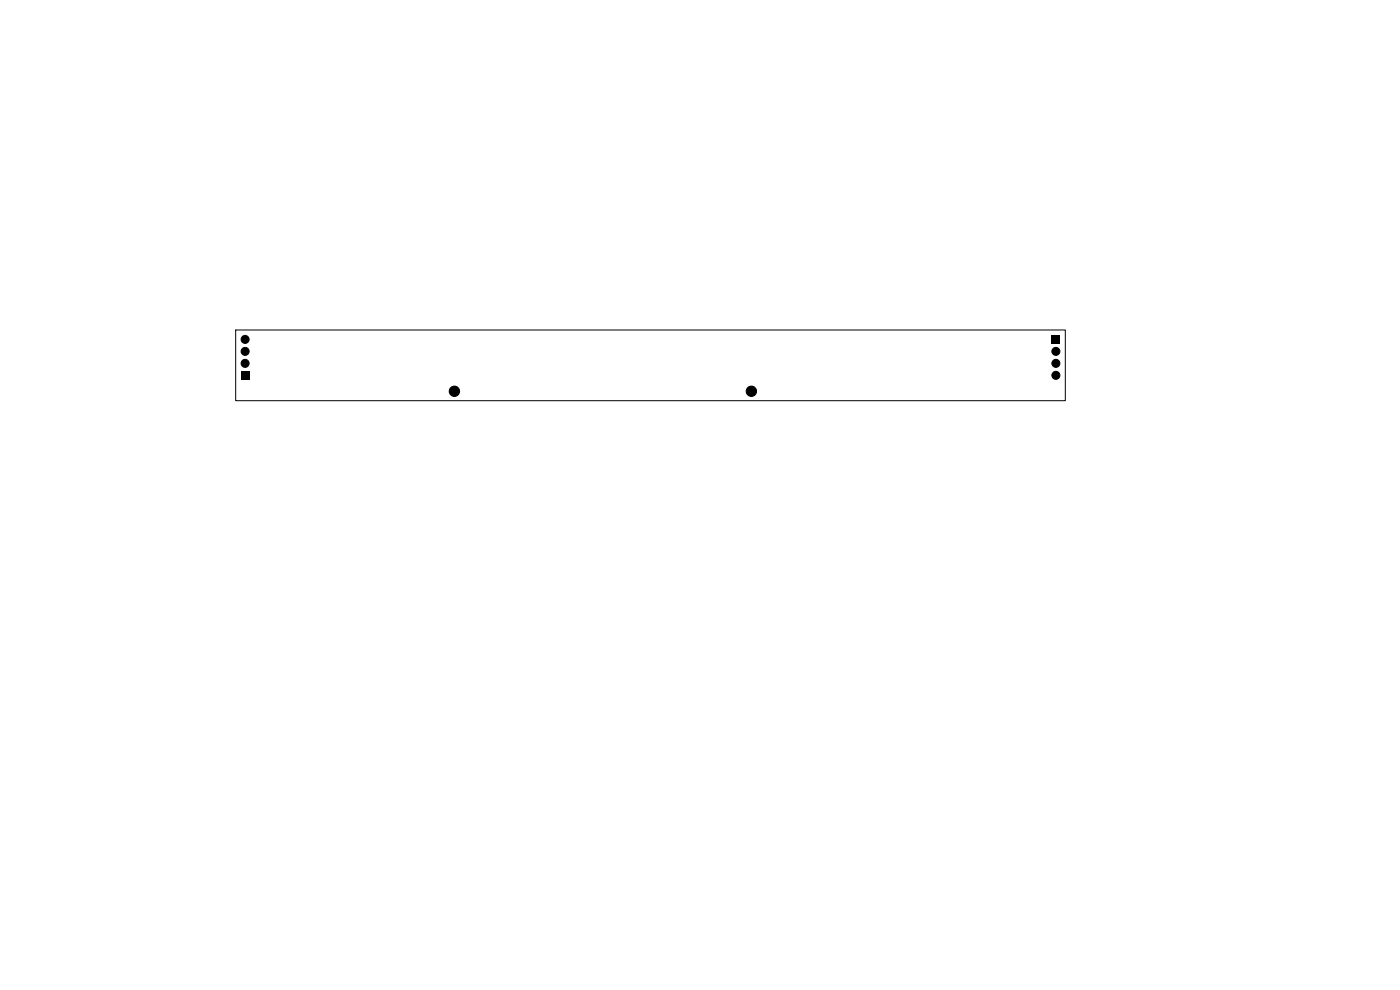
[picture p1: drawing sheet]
<svg xmlns="http://www.w3.org/2000/svg" width="297mm" height="210mm" viewBox="0 0 297 210" stroke-linecap="round" stroke-linejoin="round" font-family="sans-serif">
<path d="M51.1 78.8h1.7v1.7h-1.7zM223.1 71.2h1.8v1.7h-1.8z" fill="#000"/>
<g fill="#000" stroke="#000" stroke-width=".21">
<circle cx="52" cy="74.5" r=".85"/>
<circle cx="52" cy="72" r=".85"/>
<circle cx="52" cy="77.1" r=".85"/>
<circle cx="224" cy="77.1" r=".85"/>
<circle cx="224" cy="74.5" r=".85"/>
<circle cx="224" cy="79.6" r=".85"/>
<circle cx="96.4" cy="83" r="1.1"/>
<circle cx="159.4" cy="83" r="1.1"/>
</g>
<path d="M50 70h176v15h-176z" fill="none" stroke="#000" stroke-width=".21"/>
</svg>
